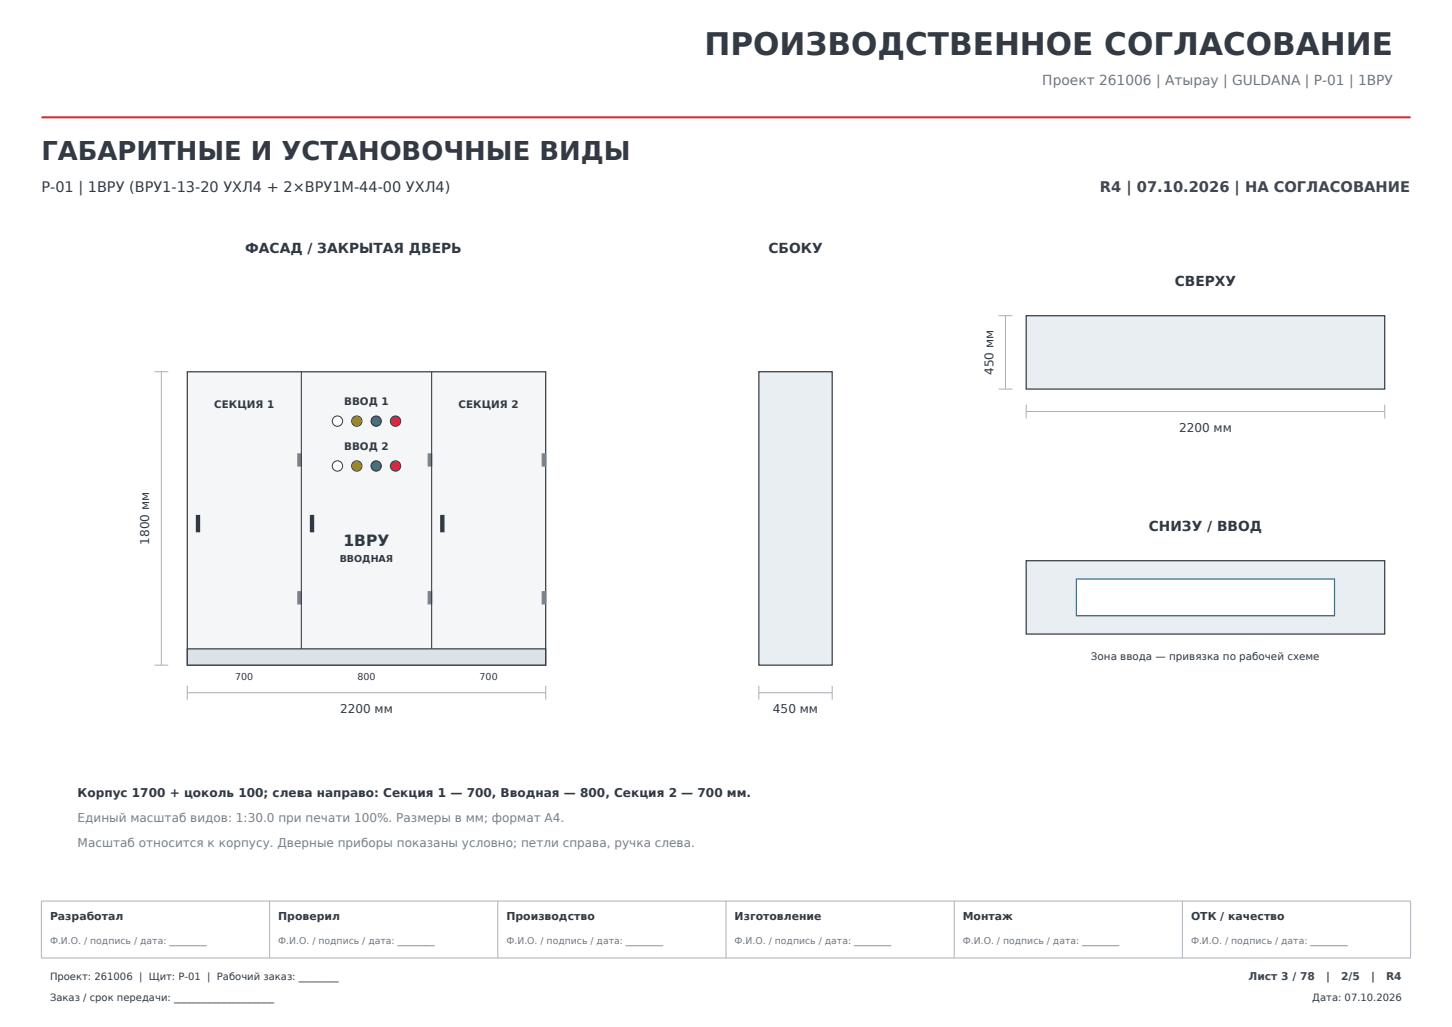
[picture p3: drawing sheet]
<svg xmlns="http://www.w3.org/2000/svg" width="297mm" height="210mm" viewBox="0 0 297 210" stroke-linecap="round" stroke-linejoin="round" font-family="sans-serif">
<defs><g id="words">
<text font-size="6.3" fill="#333a43" x="144.1" y="11.3">ПРОИЗВОДСТВЕННОЕ СОГЛАСОВАНИЕ</text>
<text font-size="5.3" fill="#333a43" x="8.5" y="32.8">ГАБАРИТНЫЕ И УСТАНОВОЧНЫЕ ВИДЫ</text>
<text font-size="3.2" fill="#303943" x="70.3" y="111.6">1ВРУ</text>
<text font-size="3" fill="#333a43" x="8.5" y="39.2">P-01 | 1ВРУ (ВРУ1-13-20 УХЛ4 + 2×ВРУ1М-44-00 УХЛ4)</text>
<text font-size="3" fill="#40474f" x="225" y="39.2">R4 | 07.10.2026 | НА СОГЛАСОВАНИЕ</text>
<text font-size="2.8" fill="#6e7681" x="213.2" y="17.3">Проект 261006 | Атырау | GULDANA | P-01 | 1ВРУ</text>
<g font-size="2.8" fill="#303943">
<text x="50.2" y="51.7">ФАСАД / ЗАКРЫТАЯ ДВЕРЬ</text>
<text x="157.2" y="51.7">СБОКУ</text>
<text x="240.3" y="58.4">СВЕРХУ</text>
<text x="235" y="108.5">СНИЗУ / ВВОД</text>
</g>
<g font-size="2.5" fill="#303943">
<text x="203.2" y="76.7" transform="rotate(-90 203.2 76.7)">450 мм</text>
<text x="241.2" y="88.3">2200 мм</text>
<text x="30.5" y="111.4" transform="rotate(-90 30.5 111.4)">1800 мм</text>
<text x="69.6" y="145.8">2200 мм</text>
<text x="158.1" y="145.8">450 мм</text>
<text x="15.9" y="162.9">Корпус 1700 + цоколь 100; слева направо: Секция 1 — 700, Вводная — 800, Секция 2 — 700 мм.</text>
</g>
<g font-size="2.5" fill="#75818c">
<text x="15.9" y="168.2">Единый масштаб видов: 1:30.0 при печати 100%. Размеры в мм; формат A4.</text>
<text x="15.9" y="173.1">Масштаб относится к корпусу. Дверные приборы показаны условно; петли справа, ручка слева.</text>
</g>
<g font-size="2.2" fill="#333a43">
<text x="10.2" y="188.1">Разработал</text>
<text x="56.9" y="188.1">Проверил</text>
<text x="103.6" y="188.1">Производство</text>
<text x="150.3" y="188.1">Изготовление</text>
<text x="196.9" y="188.1">Монтаж</text>
<text x="243.6" y="188.1">ОТК / качество</text>
</g>
<g font-size="2.2" fill="#40474f">
<text x="255.4" y="200.5">Лист 3 / 78</text>
<text x="271.2" y="200.5">|</text>
<text x="274.3" y="200.5">2/5</text>
<text x="280.4" y="200.5">|</text>
<text x="283.5" y="200.5">R4</text>
</g>
<g font-size="2.1" fill="#303943">
<text x="43.8" y="83.5">СЕКЦИЯ 1</text>
<text x="70.4" y="82.7">ВВОД 1</text>
<text x="93.8" y="83.5">СЕКЦИЯ 2</text>
<text x="70.4" y="91.9">ВВОД 2</text>
<text x="223.2" y="134.9">Зона ввода — привязка по рабочей схеме</text>
</g>
<g font-size="2" fill="#333a43">
<text x="10.2" y="200.5">Проект: 261006 | Щит: P-01 | Рабочий заказ: ________</text>
<text x="10.2" y="204.7">Заказ / срок передачи: ____________________</text>
<text x="268.4" y="204.7">Дата: 07.10.2026</text>
</g>
<g font-size="1.9" fill="#303943">
<text x="69.5" y="114.9">ВВОДНАЯ</text>
<text x="48.1" y="139.1">700</text>
<text x="73.1" y="139.1">800</text>
<text x="98.1" y="139.1">700</text>
</g>
<g font-size="1.9" fill="#6e7681">
<text x="10.2" y="193.1">Ф.И.О. / подпись / дата: ________</text>
<text x="56.9" y="193.1">Ф.И.О. / подпись / дата: ________</text>
<text x="103.6" y="193.1">Ф.И.О. / подпись / дата: ________</text>
<text x="150.3" y="193.1">Ф.И.О. / подпись / дата: ________</text>
<text x="196.9" y="193.1">Ф.И.О. / подпись / дата: ________</text>
<text x="243.6" y="193.1">Ф.И.О. / подпись / дата: ________</text>
</g>
</g></defs>
<path d="M8.5 24h280" fill="none" stroke="#d52b38" stroke-width=".42"/>
<path d="M8.5 184.2h280v11.7h-280zM55.1 184.2v11.7M101.8 184.2v11.7M148.5 184.2v11.7M195.2 184.2v11.7M241.9 184.2v11.7" fill="none" stroke="#a9b1ba" stroke-width=".2"/>
<g fill="#fff" stroke="#fff" stroke-width=".35">
<path d="M225 36.9h63.5v3h-63.5z"/>
<path d="M255.4 198.8h31.4v2.2h-31.4z"/>
<path d="M0 44.1h297v135.1h-297z"/>
</g>
<path d="M31.6 76h2.8M33 76v60M31.6 136h2.8M38.3 141.7h73.3M38.3 140.2v2.9M111.6 140.2v2.9" fill="none" stroke="#a7b1bb" stroke-width=".21"/>
<path d="M155.2 76h15v60h-15z" fill-rule="evenodd" fill="#e9eef3" stroke="#303943" stroke-width=".25"/>
<path d="M155.2 141.7h15M155.2 140.2v2.9M170.2 140.2v2.9" fill="none" stroke="#a7b1bb" stroke-width=".21"/>
<path d="M209.9 64.6h73.3v15h-73.3z" fill-rule="evenodd" fill="#e9eef3" stroke="#303943" stroke-width=".25"/>
<path d="M204.3 64.6h2.8M204.3 79.6h2.8M205.7 64.6v15M209.9 84.1h73.3M209.9 82.7v2.9M283.2 82.7v2.9" fill="none" stroke="#a7b1bb" stroke-width=".21"/>
<path d="M209.9 114.7h73.3v15h-73.3z" fill-rule="evenodd" fill="#e9eef3" stroke="#303943" stroke-width=".25"/>
<path d="M220.2 118.4h52.8v7.5h-52.8z" fill-rule="evenodd" fill="#fff" stroke="#1574a9" stroke-width=".25"/>
<path d="M38.3 76h73.3v60h-73.3z" fill="#f5f6f8" stroke="#303943" stroke-width=".25"/>
<g fill="#303943" stroke="#303943" stroke-width=".25">
<path d="M40.2 105.4h.6v3.3h-.6z"/>
<path d="M63.5 105.4h.6v3.3h-.6z"/>
<path d="M90.2 105.4h.6v3.3h-.6z"/>
</g>
<g fill="#75818c" stroke="#75818c" stroke-width=".25">
<path d="M60.9 92.8h.7v2.5h-.7z"/>
<path d="M60.9 121h.7v2.5h-.7z"/>
<path d="M87.6 92.8h.7v2.5h-.7z"/>
<path d="M87.6 121h.7v2.5h-.7z"/>
<path d="M110.9 92.8h.7v2.5h-.7z"/>
<path d="M110.9 121h.7v2.5h-.7z"/>
</g>
<path d="M61.6 76v60M88.3 76v60" fill="none" stroke="#303943" stroke-width=".21"/>
<path d="M38.3 132.7h73.3v3.3h-73.3z" fill="#dce2e8" stroke="#303943" stroke-width=".25"/>
<circle cx="69" cy="86.1" r="1.06" fill="#fff" stroke="#303943" stroke-width=".2"/>
<circle cx="73" cy="86.1" r="1.06" fill="#e6bc23" stroke="#303943" stroke-width=".2"/>
<circle cx="76.9" cy="86.1" r="1.06" fill="#218654" stroke="#303943" stroke-width=".2"/>
<circle cx="80.9" cy="86.1" r="1.06" fill="#d62842" stroke="#303943" stroke-width=".2"/>
<circle cx="69" cy="95.3" r="1.06" fill="#fff" stroke="#303943" stroke-width=".2"/>
<circle cx="73" cy="95.3" r="1.06" fill="#e6bc23" stroke="#303943" stroke-width=".2"/>
<circle cx="76.9" cy="95.3" r="1.06" fill="#218654" stroke="#303943" stroke-width=".2"/>
<circle cx="80.9" cy="95.3" r="1.06" fill="#d62842" stroke="#303943" stroke-width=".2"/>
<use href="#words"/>
</svg>
